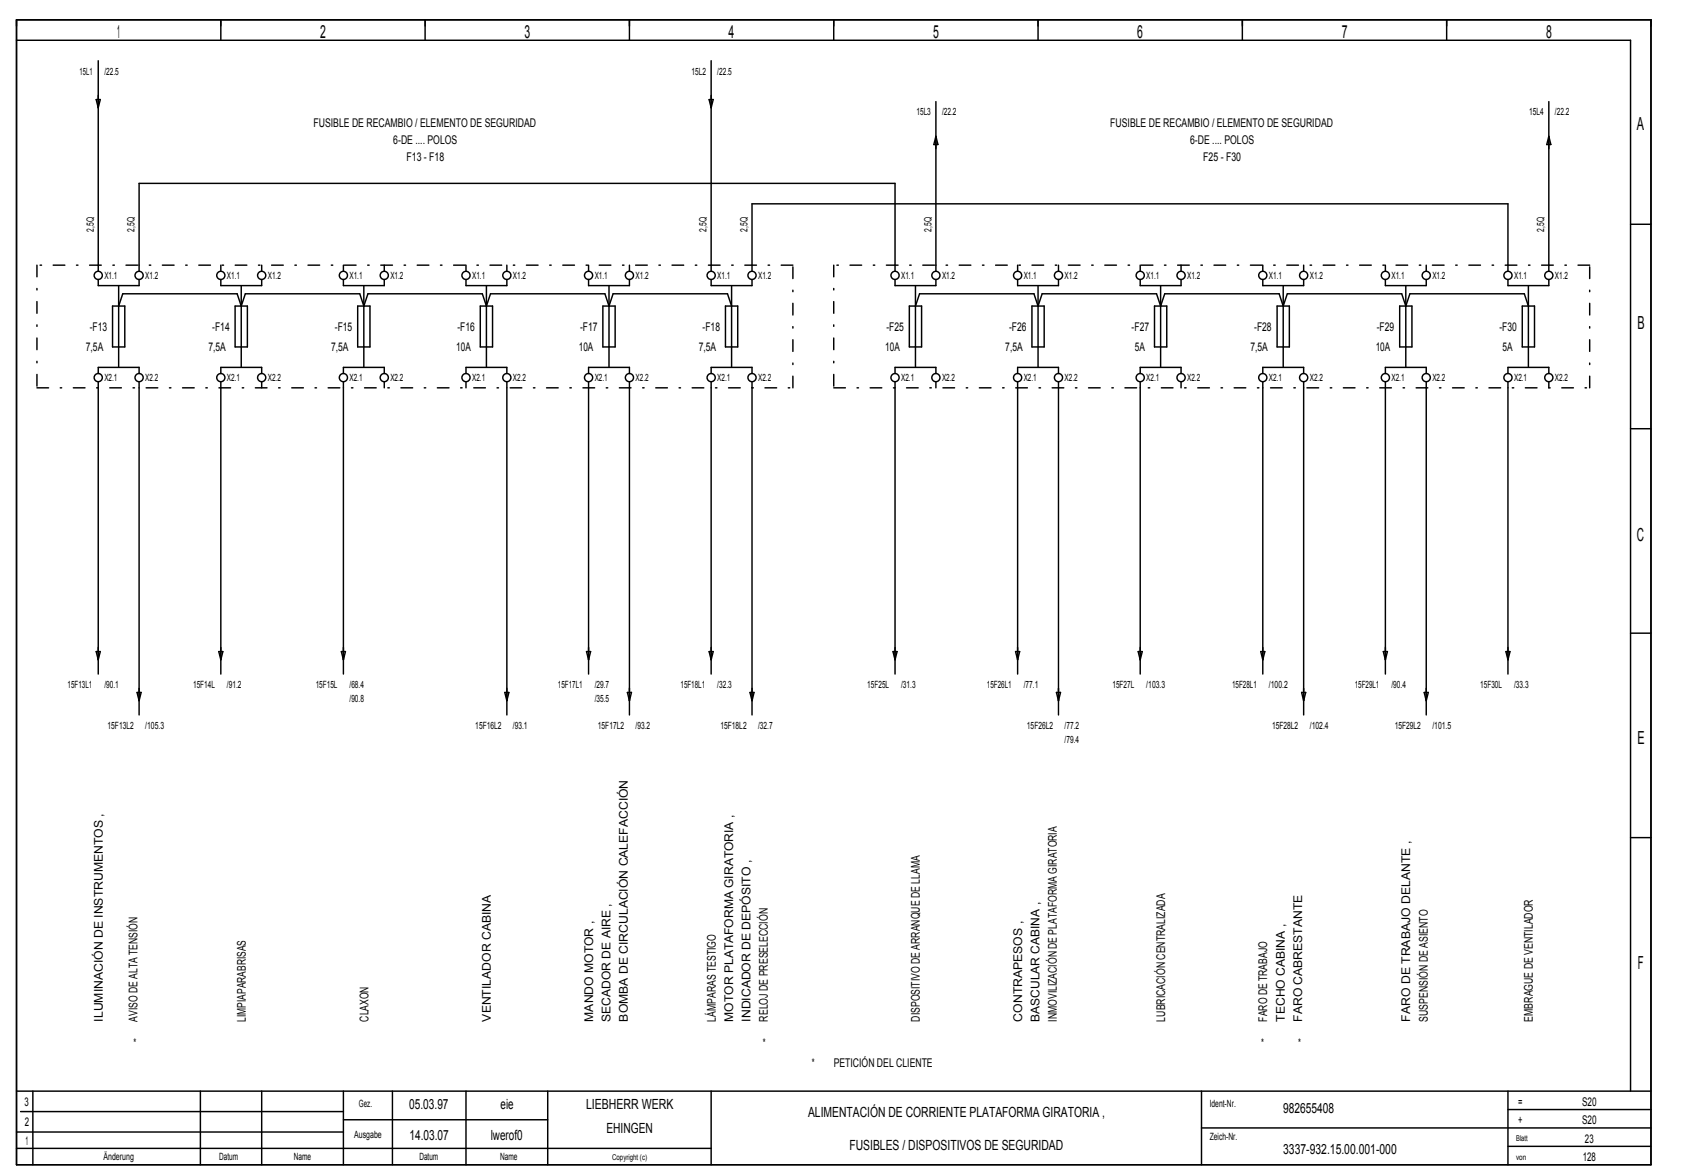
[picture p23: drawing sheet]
<svg xmlns="http://www.w3.org/2000/svg" width="408mm" height="284mm" viewBox="0 0 408 284" stroke-linecap="round" stroke-linejoin="round" font-family="sans-serif">
<defs><g id="words">
<g font-size="4.4">
<text x="28.4" y="9.3">1</text>
<text x="77.5" y="9.3">2</text>
<text x="127.1" y="9.3">3</text>
<text x="176.5" y="9.3">4</text>
<text x="226.1" y="9.3">5</text>
<text x="275.5" y="9.3">6</text>
<text x="325.1" y="9.3">7</text>
<text x="374.6" y="9.3">8</text>
<text x="396.6" y="31.6">A</text>
<text x="396.7" y="79.6">B</text>
<text x="396.6" y="131.1">C</text>
<text x="396.7" y="180.1">E</text>
<text x="396.8" y="234.5">F</text>
</g>
<g font-size="3.4">
<text x="99.2" y="268.5">05.03.97</text>
<text x="121.3" y="268.5">eie</text>
<text x="142" y="268.5">LIEBHERR WERK</text>
<text x="310.9" y="269.5">982655408</text>
<text x="99.2" y="275.9">14.03.07</text>
<text x="118.9" y="275.9">lwerof0</text>
<text x="146.9" y="274.4">EHINGEN</text>
<text x="195.8" y="270.4">ALIMENTACIÓN DE CORRIENTE PLATAFORMA GIRATORIA ,</text>
<text x="205.8" y="278.4">FUSIBLES / DISPOSITIVOS DE SEGURIDAD</text>
<text x="310.9" y="279.4">3337­932.15.00.001­000</text>
</g>
<g font-size="2.9">
<text x="75.9" y="30.6">FUSIBLE DE RECAMBIO / ELEMENTO DE SEGURIDAD</text>
<text x="95.3" y="34.9">6­DE .... POLOS</text>
<text x="269" y="30.6">FUSIBLE DE RECAMBIO / ELEMENTO DE SEGURIDAD</text>
<text x="288.3" y="34.9">6­DE .... POLOS</text>
<text x="98.5" y="39.1">F13 ­ F18</text>
<text x="291.5" y="39.1">F25 ­ F30</text>
<text x="21.7" y="80.1">­F13</text>
<text x="51.4" y="80.1">­F14</text>
<text x="81.1" y="80.1">­F15</text>
<text x="110.8" y="80.1">­F16</text>
<text x="140.5" y="80.1">­F17</text>
<text x="170.2" y="80.1">­F18</text>
<text x="214.8" y="80.1">­F25</text>
<text x="244.5" y="80.1">­F26</text>
<text x="274.2" y="80.1">­F27</text>
<text x="303.9" y="80.1">­F28</text>
<text x="333.6" y="80.1">­F29</text>
<text x="363.3" y="80.1">­F30</text>
<text x="20.8" y="85.1">7,5A</text>
<text x="50.5" y="85.1">7,5A</text>
<text x="80.2" y="85.1">7,5A</text>
<text x="110.5" y="85.1">10A</text>
<text x="140.2" y="85.1">10A</text>
<text x="169.3" y="85.1">7,5A</text>
<text x="214.5" y="85.1">10A</text>
<text x="243.6" y="85.1">7,5A</text>
<text x="275" y="85.1">5A</text>
<text x="303" y="85.1">7,5A</text>
<text x="333.3" y="85.1">10A</text>
<text x="364.1" y="85.1">5A</text>
<text x="24.9" y="247.3" transform="rotate(-90 24.9 247.3)">ILUMINACIÓN DE INSTRUMENTOS ,</text>
<text x="33.3" y="247.3" transform="rotate(-90 33.3 247.3)">AVISO DE ALTA TENSIÓN</text>
<text x="59.5" y="247.3" transform="rotate(-90 59.5 247.3)">LIMPIAPARABRISAS</text>
<text x="89.2" y="247.3" transform="rotate(-90 89.2 247.3)">CLAXON</text>
<text x="118.9" y="247.3" transform="rotate(-90 118.9 247.3)">VENTILADOR CABINA</text>
<text x="143.7" y="247.3" transform="rotate(-90 143.7 247.3)">MANDO MOTOR ,</text>
<text x="147.9" y="247.3" transform="rotate(-90 147.9 247.3)">SECADOR DE AIRE ,</text>
<text x="152.1" y="247.3" transform="rotate(-90 152.1 247.3)">BOMBA DE CIRCULACIÓN CALEFACCIÓN</text>
<text x="173.4" y="247.3" transform="rotate(-90 173.4 247.3)">LÁMPARAS TESTIGO</text>
<text x="177.6" y="247.3" transform="rotate(-90 177.6 247.3)">MOTOR PLATAFORMA GIRATORIA ,</text>
<text x="181.8" y="247.3" transform="rotate(-90 181.8 247.3)">INDICADOR DE DEPÓSITO ,</text>
<text x="186" y="247.3" transform="rotate(-90 186 247.3)">RELOJ DE PRESELECCIÓN</text>
<text x="222.9" y="247.3" transform="rotate(-90 222.9 247.3)">DISPOSITIVO DE ARRANQUE DE LLAMA</text>
<text x="247.6" y="247.3" transform="rotate(-90 247.6 247.3)">CONTRAPESOS ,</text>
<text x="251.9" y="247.3" transform="rotate(-90 251.9 247.3)">BASCULAR CABINA ,</text>
<text x="256.1" y="247.3" transform="rotate(-90 256.1 247.3)">INMOVILIZACIÓN DE PLATAFORMA GIRATORIA</text>
<text x="282.3" y="247.3" transform="rotate(-90 282.3 247.3)">LUBRICACIÓN CENTRALIZADA</text>
<text x="307" y="247.3" transform="rotate(-90 307 247.3)">FARO DE TRABAJO</text>
<text x="311.3" y="247.3" transform="rotate(-90 311.3 247.3)">TECHO CABINA ,</text>
<text x="315.5" y="247.3" transform="rotate(-90 315.5 247.3)">FARO CABRESTANTE</text>
<text x="341.7" y="247.3" transform="rotate(-90 341.7 247.3)">FARO DE TRABAJO DELANTE ,</text>
<text x="345.9" y="247.3" transform="rotate(-90 345.9 247.3)">SUSPENSIÓN DE ASIENTO</text>
<text x="371.4" y="247.3" transform="rotate(-90 371.4 247.3)">EMBRAGUE DE VENTILADOR</text>
<text x="32.4" y="253.4">*</text>
<text x="184.8" y="253.4">*</text>
<text x="305.6" y="253.4">*</text>
<text x="314.5" y="253.4">*</text>
<text x="196.7" y="258.3">*</text>
<text x="202" y="258.3">PETICIÓN DEL CLIENTE</text>
<text x="5.9" y="267.8">3</text>
<text x="367.8" y="267.8">=</text>
<text x="383.3" y="267.8">S20</text>
<text x="6" y="272.7">2</text>
<text x="367.8" y="272.2">+</text>
<text x="383.3" y="272.2">S20</text>
<text x="6.2" y="277.2">1</text>
<text x="383.5" y="281.1">128</text>
<text x="384" y="276.7">23</text>
</g>
<g font-size="2.4">
<text x="19.3" y="18.1">15L1</text>
<text x="25.3" y="18.1">/22.5</text>
<text x="167.6" y="18.1">15L2</text>
<text x="173.8" y="18.1">/22.5</text>
<text x="222" y="28">15L3</text>
<text x="228.2" y="28">/22.2</text>
<text x="370.5" y="28">15L4</text>
<text x="376.7" y="28">/22.2</text>
<text x="22.7" y="56.1" transform="rotate(-90 22.7 56.1)">2,5Q</text>
<text x="32.6" y="56.1" transform="rotate(-90 32.6 56.1)">2,5Q</text>
<text x="171.2" y="56.1" transform="rotate(-90 171.2 56.1)">2,5Q</text>
<text x="181.1" y="56.1" transform="rotate(-90 181.1 56.1)">2,5Q</text>
<text x="225.6" y="56.1" transform="rotate(-90 225.6 56.1)">2,5Q</text>
<text x="374.1" y="56.1" transform="rotate(-90 374.1 56.1)">2,5Q</text>
<text x="25.3" y="67.6">X1.1</text>
<text x="35.2" y="67.6">X1.2</text>
<text x="55" y="67.6">X1.1</text>
<text x="64.9" y="67.6">X1.2</text>
<text x="84.7" y="67.6">X1.1</text>
<text x="94.6" y="67.6">X1.2</text>
<text x="114.4" y="67.6">X1.1</text>
<text x="124.3" y="67.6">X1.2</text>
<text x="144.1" y="67.6">X1.1</text>
<text x="154" y="67.6">X1.2</text>
<text x="173.8" y="67.6">X1.1</text>
<text x="183.7" y="67.6">X1.2</text>
<text x="218.3" y="67.6">X1.1</text>
<text x="228.2" y="67.6">X1.2</text>
<text x="248" y="67.6">X1.1</text>
<text x="257.9" y="67.6">X1.2</text>
<text x="277.7" y="67.6">X1.1</text>
<text x="287.6" y="67.6">X1.2</text>
<text x="307.4" y="67.6">X1.1</text>
<text x="317.3" y="67.6">X1.2</text>
<text x="337.1" y="67.6">X1.1</text>
<text x="347" y="67.6">X1.2</text>
<text x="366.8" y="67.6">X1.1</text>
<text x="376.7" y="67.6">X1.2</text>
<text x="25.3" y="92.3">X2.1</text>
<text x="35.2" y="92.3">X2.2</text>
<text x="55" y="92.3">X2.1</text>
<text x="64.9" y="92.3">X2.2</text>
<text x="84.7" y="92.3">X2.1</text>
<text x="94.6" y="92.3">X2.2</text>
<text x="114.4" y="92.3">X2.1</text>
<text x="124.3" y="92.3">X2.2</text>
<text x="144.1" y="92.3">X2.1</text>
<text x="154" y="92.3">X2.2</text>
<text x="173.8" y="92.3">X2.1</text>
<text x="183.7" y="92.3">X2.2</text>
<text x="218.3" y="92.3">X2.1</text>
<text x="228.2" y="92.3">X2.2</text>
<text x="248" y="92.3">X2.1</text>
<text x="257.9" y="92.3">X2.2</text>
<text x="277.7" y="92.3">X2.1</text>
<text x="287.6" y="92.3">X2.2</text>
<text x="307.4" y="92.3">X2.1</text>
<text x="317.3" y="92.3">X2.2</text>
<text x="337.1" y="92.3">X2.1</text>
<text x="347" y="92.3">X2.2</text>
<text x="366.8" y="92.3">X2.1</text>
<text x="376.7" y="92.3">X2.2</text>
<text x="16.4" y="166.6">15F13L1</text>
<text x="25.3" y="166.6">/90.1</text>
<text x="46.8" y="166.6">15F14L</text>
<text x="55" y="166.6">/91.2</text>
<text x="76.5" y="166.6">15F15L</text>
<text x="84.7" y="166.6">/68.4</text>
<text x="135.2" y="166.6">15F17L1</text>
<text x="144.1" y="166.6">/29.7</text>
<text x="164.9" y="166.6">15F18L1</text>
<text x="173.8" y="166.6">/32.3</text>
<text x="210.1" y="166.6">15F25L</text>
<text x="218.3" y="166.6">/31.3</text>
<text x="239.1" y="166.6">15F26L1</text>
<text x="248" y="166.6">/77.1</text>
<text x="269.5" y="166.6">15F27L</text>
<text x="277.7" y="166.6">/103.3</text>
<text x="298.5" y="166.6">15F28L1</text>
<text x="307.4" y="166.6">/100.2</text>
<text x="328.2" y="166.6">15F29L1</text>
<text x="337.1" y="166.6">/90.4</text>
<text x="358.6" y="166.6">15F30L</text>
<text x="366.8" y="166.6">/33.3</text>
<text x="84.7" y="170">/90.8</text>
<text x="144.1" y="170">/35.5</text>
<text x="26.1" y="176.5">15F13L2</text>
<text x="35.2" y="176.5">/105.3</text>
<text x="115.2" y="176.5">15F16L2</text>
<text x="124.3" y="176.5">/93.1</text>
<text x="144.9" y="176.5">15F17L2</text>
<text x="154" y="176.5">/93.2</text>
<text x="174.6" y="176.5">15F18L2</text>
<text x="183.7" y="176.5">/32.7</text>
<text x="248.8" y="176.5">15F26L2</text>
<text x="257.9" y="176.5">/77.2</text>
<text x="257.9" y="179.9">/79.4</text>
<text x="308.2" y="176.5">15F28L2</text>
<text x="317.3" y="176.5">/102.4</text>
<text x="337.9" y="176.5">15F29L2</text>
<text x="347" y="176.5">/101.5</text>
<text x="87" y="268">Gez.</text>
<text x="293.1" y="268">Ident­Nr.</text>
<text x="85.8" y="275.5">Ausgabe</text>
<text x="293.1" y="275.9">Zeich­Nr.</text>
<text x="25.1" y="280.9">Änderung</text>
<text x="53.1" y="280.9">Datum</text>
<text x="71.2" y="280.9">Name</text>
<text x="101.6" y="280.9">Datum</text>
<text x="121.2" y="280.9">Name</text>
</g>
<g font-size="1.9">
<text x="148.3" y="280.8">Copyright (c)</text>
<text x="367.3" y="280.8">von</text>
<text x="367.3" y="276.4">Blatt</text>
</g>
</g></defs>
<g fill="none" stroke="#000" stroke-width=".35">
<path d="M4 4.8h396v277.2h-396zM4 9.7h391.1v254.5M23.8 14.7v51M53.5 4.8v4.9M103 4.8v4.9M152.5 4.8v4.9M172.3 14.7v51M202 4.8v4.9M251.5 4.8v4.9M301 4.8v4.9M350.5 4.8v4.9M23.3 24.1h1l-.5 2z"/>
<path d="M171.8 24.1h1l-.5 2zM226.8 24.6v41.1M226.8 33l.4 2h-.9zM375.3 24.6v41.1M375.3 33l.4 2h-.9zM395.1 54.3h4.9M23.8 67.7v1.4h9.9v-1.4M27.3 74.1h2.9v9.9h-2.9zM28.8 69.1v19.8M28.8 74.1l.9-3h27.8l.9 3 1-3h27.8l.9 3 1-3h27.8l.9 3 1-3h27.8l1 3 .9-3h27.8l.9 3M33.7 65.7v-21.3h183.1v21.3M53.5 64.2v1.5"/>
<path d="M53.5 67.7v1.4h9.9v-1.4M57 74.1h2.9v9.9h-2.9zM58.4 69.1v19.8M63.4 64.2v1.5M83.2 64.2v1.5M83.2 67.7v1.4h9.9v-1.4M86.7 74.1h2.9v9.9h-2.9zM88.1 69.1v19.8M93.1 64.2v1.5M112.9 64.2v1.5M112.9 67.7v1.4h9.9v-1.4M116.4 74.1h2.9v9.9h-2.9z"/>
<path d="M117.8 69.1v19.8M122.8 64.2v1.5M142.6 64.2v1.5M142.6 67.7v1.4h9.9v-1.4M146.1 74.1h2.9v9.9h-2.9zM147.6 69.1v19.8M152.5 64.2v1.5M172.3 67.7v1.4h9.9v-1.4M175.8 74.1h2.9v9.9h-2.9zM177.2 69.1v19.8M182.2 65.7v-16.4h183.2v16.4M216.8 67.7v1.4h10v-1.4"/>
<path d="M220.3 74.1h3v9.9h-3zM221.8 69.1v19.8M221.8 74.1l1-3h27.7l1 3 1-3h27.7l1 3 1-3h27.7l1 3 1-3h27.7l1 3 1-3h27.7l1 3M246.6 64.2v1.5M246.6 67.7v1.4h9.9v-1.4M250 74.1h3v9.9h-3zM251.5 69.1v19.8M256.5 64.2v1.5M276.3 64.2v1.5M276.3 67.7v1.4h9.9v-1.4M279.7 74.1h3v9.9h-3zM281.2 69.1v19.8"/>
<path d="M286.2 64.2v1.5M305.9 64.2v1.5M305.9 67.7v1.4h9.9v-1.4M309.4 74.1h3v9.9h-3zM310.9 69.1v19.8M315.8 64.2v1.5M335.6 64.2v1.5M335.6 67.7v1.4h9.9v-1.4M339.1 74.1h3v9.9h-3zM340.6 69.1v19.8M345.5 64.2v1.5M365.4 67.7v1.4h9.9v-1.4"/>
<path d="M368.8 74.1h3v9.9h-3zM370.3 69.1v19.8M23.8 90.4v-1.5h9.9v1.5M23.8 92.4v70.8M33.7 92.4v80.7M53.5 90.4v-1.5h9.9v1.5M53.5 92.4v70.8M63.4 92.4v1.5M83.2 90.4v-1.5h9.9v1.5M83.2 92.4v70.8M93.1 92.4v1.5M112.9 90.4v-1.5h9.9v1.5"/>
<path d="M112.9 92.4v1.5M122.8 92.4v80.7M142.6 90.4v-1.5h9.9v1.5M142.6 92.4v70.8M152.5 92.4v80.7M172.3 90.4v-1.5h9.9v1.5M172.3 92.4v70.8M182.2 92.4v80.7M216.8 90.4v-1.5h10v1.5M216.8 92.4v70.8M226.8 92.4v1.5M246.6 90.4v-1.5h9.9v1.5"/>
<path d="M246.6 92.4v70.8M256.5 92.4v80.7M276.3 90.4v-1.5h9.9v1.5M276.3 92.4v70.8M286.2 92.4v1.5M305.9 90.4v-1.5h9.9v1.5M305.9 92.4v70.8M315.8 92.4v80.7M335.6 90.4v-1.5h9.9v1.5M335.6 92.4v70.8M345.5 92.4v80.7M365.4 90.4v-1.5h9.9v1.5"/>
<path d="M365.4 92.4v70.8M375.3 92.4v1.5M395.1 103.8h4.9M23.3 157.8h1l-.5 1.9zM53 157.8h1l-.5 1.9zM82.7 157.8h1l-.5 1.9zM142.1 157.8h1l-.5 1.9zM171.8 157.8h1l-.5 1.9zM216.4 157.8h.9l-.5 1.9zM246.1 157.8h.9l-.4 1.9zM275.8 157.8h.9l-.4 1.9zM305.5 157.8h.9l-.5 1.9z"/>
<path d="M335.2 157.8h.9l-.5 1.9zM364.9 157.8h.9l-.4 1.9zM395.1 153.3h4.9M33.2 167.7h1l-.5 1.9zM122.3 167.7h1l-.5 1.9zM152 167.7h1l-.5 1.9zM181.7 167.7h1l-.5 1.9zM256 167.7h.9l-.4 1.9zM315.4 167.7h.9l-.5 1.9zM345.1 167.7h.9l-.5 1.9zM395.1 202.8h4.9M4 278h168.3"/>
<path d="M4 274.1h79.2M4 264.2h396M5 269.1h78.2M8 264.2v17.8M48.5 264.2v17.8M63.4 264.2v17.8M83.2 264.2v17.8M83.2 271.1h49.5M95.1 264.2v17.8M112.9 264.2v17.8M132.7 264.2v17.8M172.3 264.2v17.8"/>
<path d="M291.1 264.2v17.8M291.1 273.1h108.9M365.4 264.2v17.8M365.4 277.5h34.6M365.4 268.6h34.6"/>
<circle cx="23.8" cy="66.7" r=".99"/>
<circle cx="33.7" cy="66.7" r=".99"/>
<circle cx="53.5" cy="66.7" r=".99"/>
<circle cx="63.4" cy="66.7" r=".99"/>
<circle cx="83.2" cy="66.7" r=".99"/>
<circle cx="93.1" cy="66.7" r=".99"/>
<circle cx="112.9" cy="66.7" r=".99"/>
<circle cx="122.8" cy="66.7" r=".99"/>
<circle cx="142.6" cy="66.7" r=".99"/>
<circle cx="152.5" cy="66.7" r=".99"/>
<circle cx="172.3" cy="66.7" r=".99"/>
<circle cx="182.2" cy="66.7" r=".99"/>
<circle cx="216.8" cy="66.7" r=".99"/>
<circle cx="226.7" cy="66.7" r=".99"/>
<circle cx="246.5" cy="66.7" r=".99"/>
<circle cx="256.4" cy="66.7" r=".99"/>
<circle cx="276.2" cy="66.7" r=".99"/>
<circle cx="286.1" cy="66.7" r=".99"/>
<circle cx="305.9" cy="66.7" r=".99"/>
<circle cx="315.8" cy="66.7" r=".99"/>
<circle cx="335.6" cy="66.7" r=".99"/>
<circle cx="345.5" cy="66.7" r=".99"/>
<circle cx="365.3" cy="66.7" r=".99"/>
<circle cx="375.2" cy="66.7" r=".99"/>
<circle cx="23.8" cy="91.4" r=".99"/>
<circle cx="33.7" cy="91.4" r=".99"/>
<circle cx="53.5" cy="91.4" r=".99"/>
<circle cx="63.4" cy="91.4" r=".99"/>
<circle cx="83.2" cy="91.4" r=".99"/>
<circle cx="93.1" cy="91.4" r=".99"/>
<circle cx="112.9" cy="91.4" r=".99"/>
<circle cx="122.8" cy="91.4" r=".99"/>
<circle cx="142.6" cy="91.4" r=".99"/>
<circle cx="152.5" cy="91.4" r=".99"/>
<circle cx="172.3" cy="91.4" r=".99"/>
<circle cx="182.2" cy="91.4" r=".99"/>
<circle cx="216.8" cy="91.4" r=".99"/>
<circle cx="226.7" cy="91.4" r=".99"/>
<circle cx="246.5" cy="91.4" r=".99"/>
<circle cx="256.4" cy="91.4" r=".99"/>
<circle cx="276.2" cy="91.4" r=".99"/>
<circle cx="286.1" cy="91.4" r=".99"/>
<circle cx="305.9" cy="91.4" r=".99"/>
<circle cx="315.8" cy="91.4" r=".99"/>
<circle cx="335.6" cy="91.4" r=".99"/>
<circle cx="345.5" cy="91.4" r=".99"/>
<circle cx="365.3" cy="91.4" r=".99"/>
<circle cx="375.2" cy="91.4" r=".99"/>
</g>
<path d="M9 64.2v29.7M192.1 64.2h-183.1M202 64.2v29.7M385.2 64.2h-183.2M9 93.9h183.1M192.1 93.9v-29.7M202 93.9h183.2M385.2 93.9v-29.7" fill="none" stroke="#000" stroke-width=".35" stroke-dasharray="2.8 2.8 .4 2.8"/>
<use href="#words"/>
</svg>
